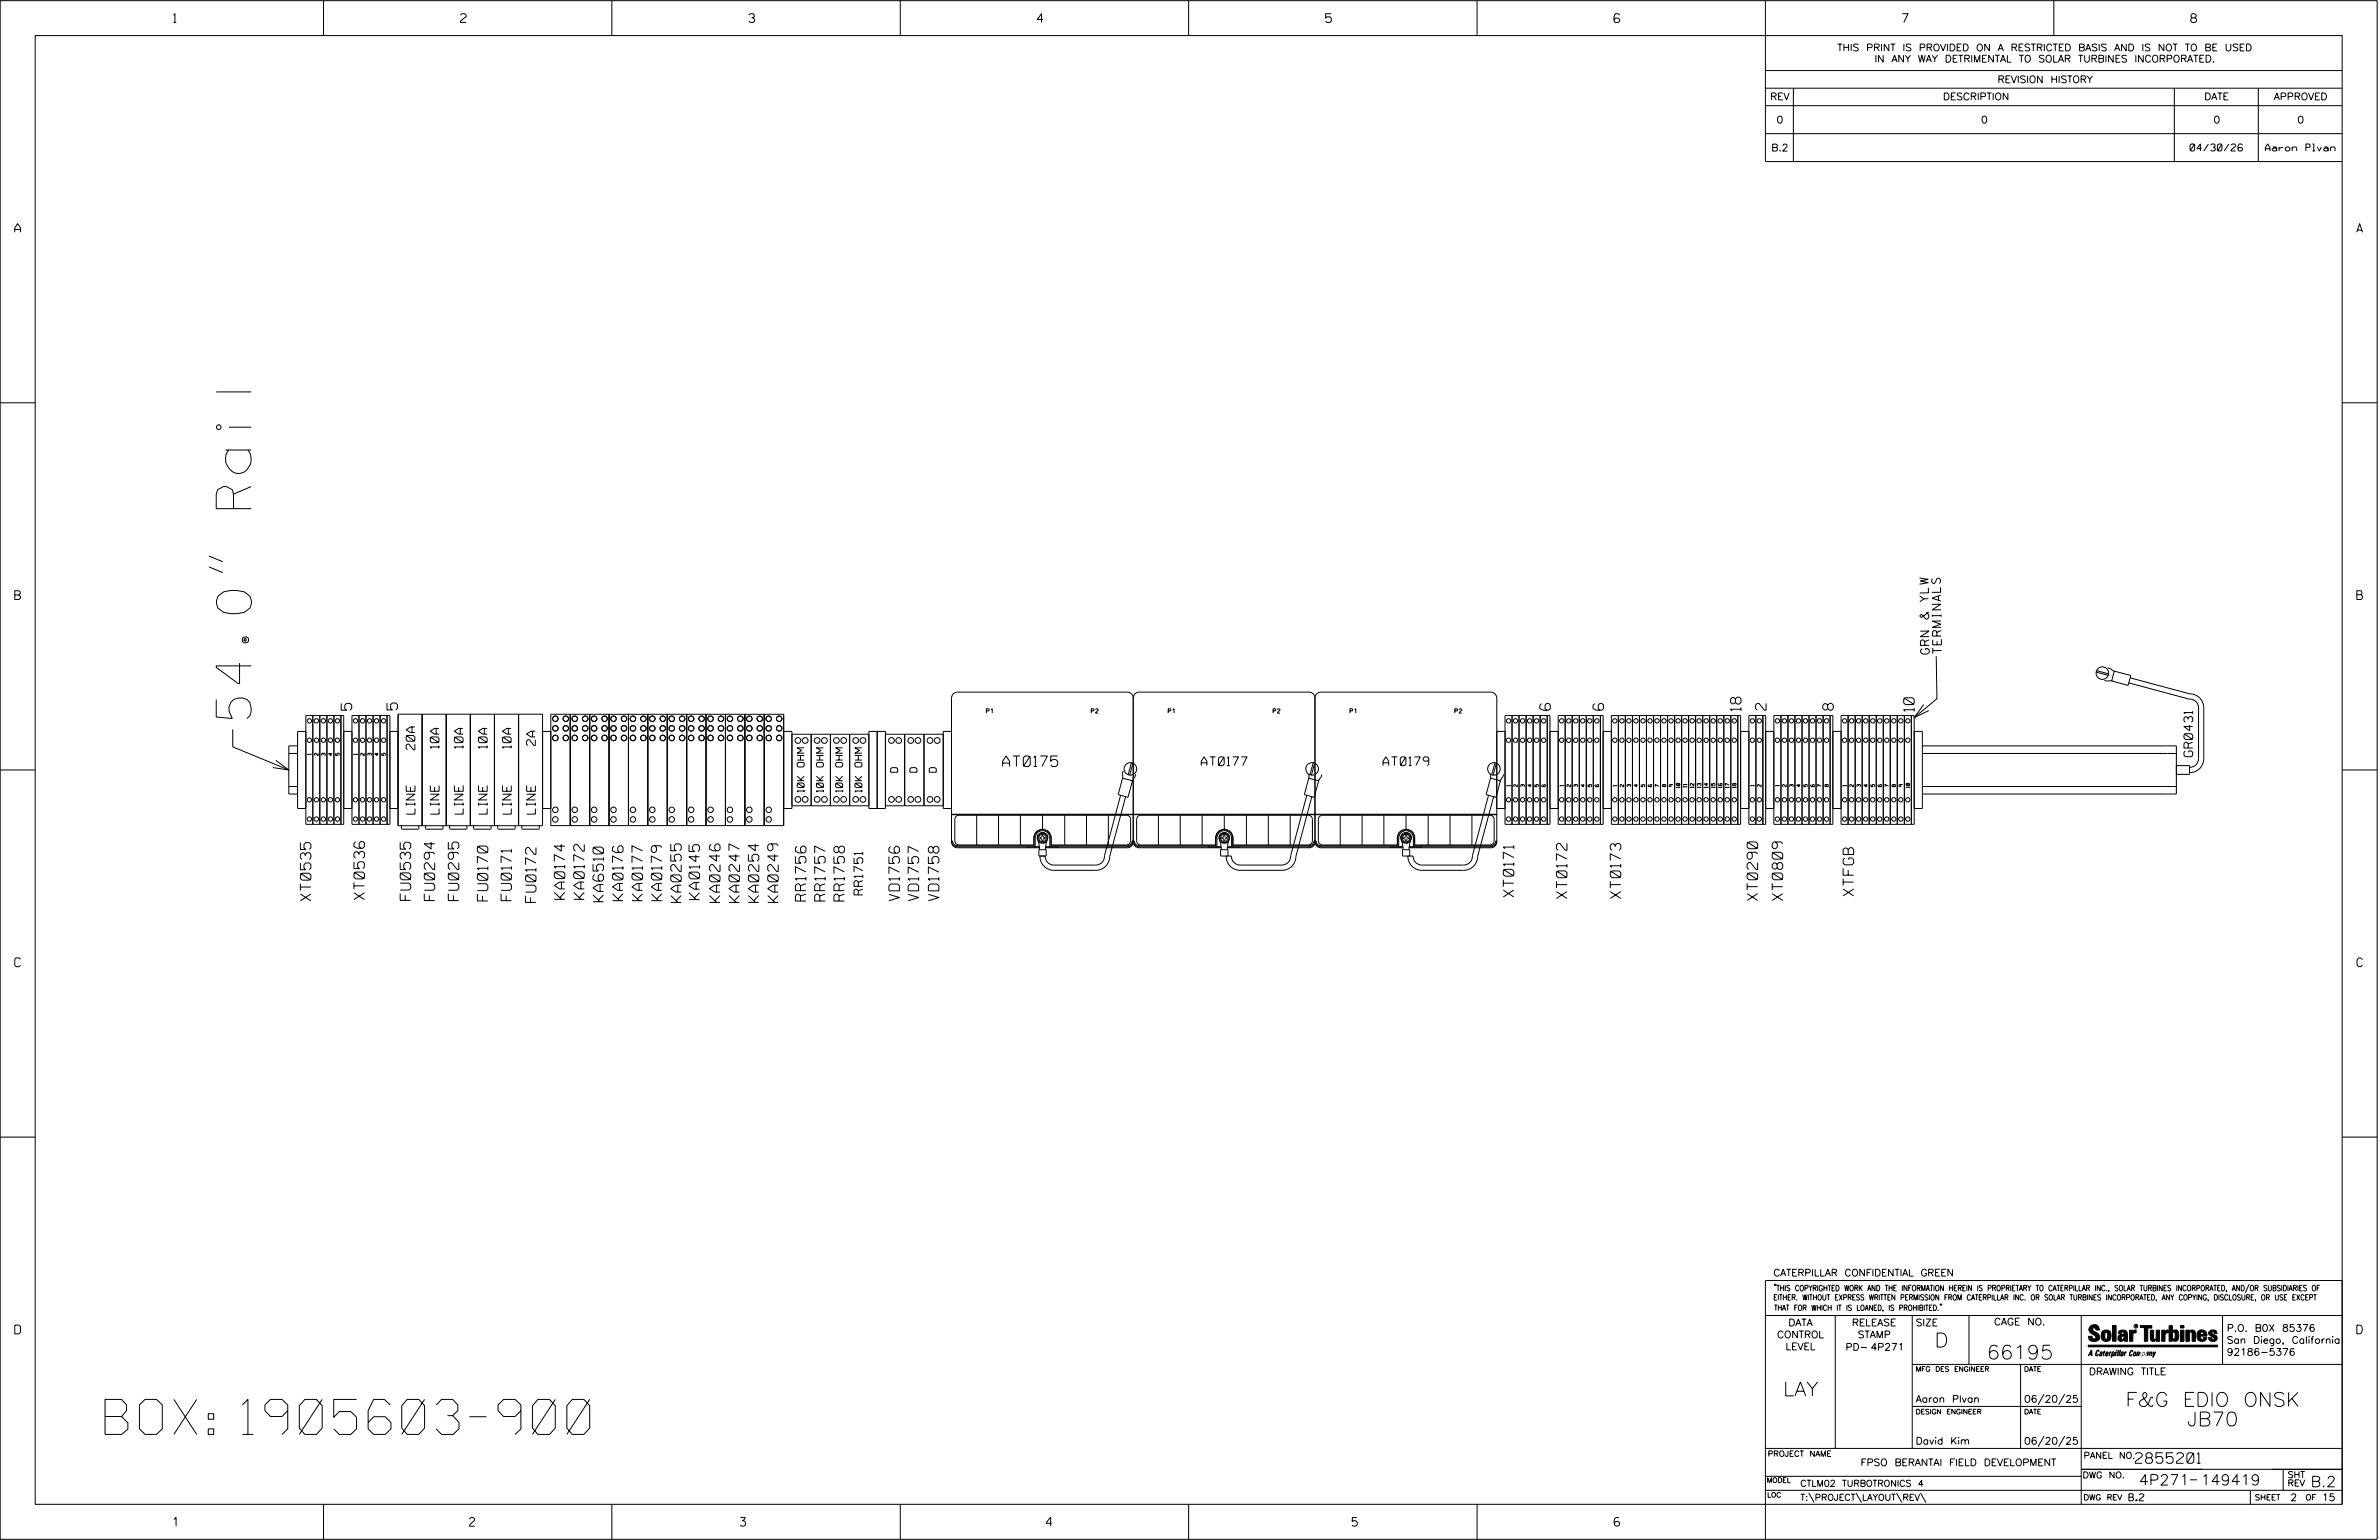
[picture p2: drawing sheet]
<svg xmlns="http://www.w3.org/2000/svg" width="864mm" height="559mm" viewBox="0 0 864 559" stroke-linecap="round" stroke-linejoin="round" font-family="sans-serif">
<defs><g id="words">
<g font-size="12.7">
<text x="91.2" y="260.7" transform="rotate(-90 91.2 260.7)">54.0&quot; Rail</text>
<text x="38.1" y="520.5">BOX: 1905603-900</text>
</g>
<g font-size="5.1">
<text x="702.3" y="488.8">D</text>
<text x="721.2" y="493.2">66195</text>
<text x="647.3" y="506.5">LAY</text>
<text x="771.6" y="510.3">F&amp;G EDIO ONSK</text>
<text x="793.9" y="517.4">JB70</text>
</g>
<g font-size="3.8">
<text x="127.7" y="257.7" transform="rotate(-90 127.7 257.7)">5</text>
<text x="144.3" y="257.6" transform="rotate(-90 144.3 257.6)">5</text>
<text x="562.8" y="257.7" transform="rotate(-90 562.8 257.7)">6</text>
<text x="582.1" y="257.7" transform="rotate(-90 582.1 257.7)">6</text>
<text x="632" y="257.9" transform="rotate(-90 632 257.9)">18</text>
<text x="641.1" y="257.7" transform="rotate(-90 641.1 257.7)">2</text>
<text x="665.5" y="257.7" transform="rotate(-90 665.5 257.7)">8</text>
<text x="694.9" y="258.1" transform="rotate(-90 694.9 258.1)">10</text>
<text x="364" y="278.1">AT0175</text>
<text x="112.8" y="326.9" transform="rotate(-90 112.8 326.9)">XT0535</text>
<text x="132.3" y="326.4" transform="rotate(-90 132.3 326.4)">XT0536</text>
<text x="149.1" y="326.7" transform="rotate(-90 149.1 326.7)">FU0535</text>
<text x="157.8" y="326.8" transform="rotate(-90 157.8 326.8)">FU0294</text>
<text x="166.6" y="326.8" transform="rotate(-90 166.6 326.8)">FU0295</text>
<text x="177.1" y="326.9" transform="rotate(-90 177.1 326.9)">FU0170</text>
<text x="185.7" y="326.8" transform="rotate(-90 185.7 326.8)">FU0171</text>
<text x="194.6" y="327.5" transform="rotate(-90 194.6 327.5)">FU0172</text>
<text x="205" y="326.3" transform="rotate(-90 205 326.3)">KA0174</text>
<text x="212.1" y="326.3" transform="rotate(-90 212.1 326.3)">KA0172</text>
<text x="219.1" y="327.2" transform="rotate(-90 219.1 327.2)">KA6510</text>
<text x="226.2" y="326.8" transform="rotate(-90 226.2 326.8)">KA0176</text>
<text x="233.2" y="326.8" transform="rotate(-90 233.2 326.8)">KA0177</text>
<text x="240.3" y="326.8" transform="rotate(-90 240.3 326.8)">KA0179</text>
<text x="247.3" y="327.4" transform="rotate(-90 247.3 327.4)">KA0255</text>
<text x="253.9" y="326.4" transform="rotate(-90 253.9 326.4)">KA0145</text>
<text x="261.4" y="327.4" transform="rotate(-90 261.4 327.4)">KA0246</text>
<text x="268.4" y="327.4" transform="rotate(-90 268.4 327.4)">KA0247</text>
<text x="275.5" y="327.4" transform="rotate(-90 275.5 327.4)">KA0254</text>
<text x="282.5" y="327.4" transform="rotate(-90 282.5 327.4)">KA0249</text>
<text x="292.5" y="326.9" transform="rotate(-90 292.5 326.9)">RR1756</text>
<text x="299.5" y="326.9" transform="rotate(-90 299.5 326.9)">RR1757</text>
<text x="306.5" y="326.9" transform="rotate(-90 306.5 326.9)">RR1758</text>
<text x="326.5" y="326.9" transform="rotate(-90 326.5 326.9)">VD1756</text>
<text x="333.5" y="326.9" transform="rotate(-90 333.5 326.9)">VD1757</text>
<text x="340.8" y="326.9" transform="rotate(-90 340.8 326.9)">VD1758</text>
<text x="549.5" y="325.5" transform="rotate(-90 549.5 325.5)">XT0171</text>
<text x="568.8" y="326" transform="rotate(-90 568.8 326)">XT0172</text>
<text x="588.4" y="326" transform="rotate(-90 588.4 326)">XT0173</text>
<text x="638" y="326.8" transform="rotate(-90 638 326.8)">XT0290</text>
<text x="647.1" y="326.8" transform="rotate(-90 647.1 326.8)">XT0809</text>
<text x="672.9" y="325.1" transform="rotate(-90 672.9 325.1)">XTFGB</text>
<text x="775.1" y="531">2855201</text>
<text x="776.5" y="538.9">4P271</text>
<text x="798.8" y="538.9">149419</text>
<text x="838.8" y="539.5">B.2</text>
</g>
<g font-size="3.2">
<text x="63" y="8.2">1</text>
<text x="167.2" y="8.2">2</text>
<text x="271.8" y="8.2">3</text>
<text x="376.5" y="8.2">4</text>
<text x="481.2" y="8.2">5</text>
<text x="690.6" y="8.2">7</text>
<text x="795.3" y="8.2">8</text>
<text x="5.4" y="84.3">A</text>
<text x="855.5" y="84.3">A</text>
<text x="5.4" y="217.5">B</text>
<text x="700.1" y="218.3" transform="rotate(-91 700.1 218.3)">Y L W</text>
<text x="855.6" y="217.5">B</text>
<text x="700.2" y="224.6" transform="rotate(-91 700.2 224.6)">&amp;</text>
<text x="700.4" y="237.3" transform="rotate(-91 700.4 237.3)">G R N</text>
<text x="704.8" y="237.1" transform="rotate(-91 704.8 237.1)">T E R MI N A L S</text>
<text x="150.6" y="272.1" transform="rotate(-90 150.6 272.1)">20A</text>
<text x="159.3" y="271.5" transform="rotate(-90 159.3 271.5)">10A</text>
<text x="168.1" y="271.5" transform="rotate(-90 168.1 271.5)">10A</text>
<text x="176.8" y="271.5" transform="rotate(-90 176.8 271.5)">10A</text>
<text x="185.6" y="271.5" transform="rotate(-90 185.6 271.5)">10A</text>
<text x="194.3" y="270.5" transform="rotate(-90 194.3 270.5)">2A</text>
<text x="796" y="274.6" transform="rotate(-90 796 274.6)">GR0431</text>
<text x="436.1" y="277.8">AT0177</text>
<text x="502" y="277.8">AT0179</text>
<text x="150.6" y="295.4" transform="rotate(-90 150.6 295.4)">LINE</text>
<text x="159.4" y="295.4" transform="rotate(-90 159.4 295.4)">LINE</text>
<text x="168.1" y="295.4" transform="rotate(-90 168.1 295.4)">LINE</text>
<text x="176.9" y="295.4" transform="rotate(-90 176.9 295.4)">LINE</text>
<text x="185.6" y="295.4" transform="rotate(-90 185.6 295.4)">LINE</text>
<text x="194.3" y="295.4" transform="rotate(-90 194.3 295.4)">LINE</text>
<text x="313.2" y="324.7" transform="rotate(-90 313.2 324.7)">RR1751</text>
<text x="5.4" y="350.8">C</text>
<text x="855.6" y="350.8">C</text>
<text x="5.4" y="484">D</text>
<text x="855.6" y="484">D</text>
<text x="62.8" y="553.8">1</text>
<text x="170.4" y="553.8">2</text>
<text x="268.8" y="553.8">3</text>
<text x="379.8" y="553.8">4</text>
<text x="490.8" y="553.8">5</text>
<text x="585.9" y="553.8">6</text>
</g>
<g font-size="2.5">
<text x="666.9" y="18.5">THIS PRINT IS PROVIDED ON A RESTRICTED BASIS AND IS NOT TO BE USED</text>
<text x="680.5" y="22.6">IN ANY WAY DETRIMENTAL TO SOLAR TURBINES INCORPORATED.</text>
<text x="725.1" y="30">REVISION HISTORY</text>
<text x="642.6" y="36.3">REV</text>
<text x="705.3" y="36.3">DESCRIPTION</text>
<text x="800.2" y="36.3">DATE</text>
<text x="825.4" y="36.3">APPROVED</text>
<text x="644.9" y="44.7">0</text>
<text x="719.1" y="44.7">0</text>
<text x="803.5" y="44.7">0</text>
<text x="834" y="44.7">0</text>
<text x="643" y="54.8">B.2</text>
<text x="795" y="54.8">04/30/26</text>
<text x="822.3" y="54.8">Aaron Plvan</text>
<text x="325.9" y="280.2" transform="rotate(-90 325.9 280.2)">D</text>
<text x="332.9" y="280.2" transform="rotate(-90 332.9 280.2)">D</text>
<text x="339.8" y="280.2" transform="rotate(-90 339.8 280.2)">D</text>
<text x="291.9" y="287.4" transform="rotate(-90 291.9 287.4)">10K OHM</text>
<text x="298.9" y="287.4" transform="rotate(-90 298.9 287.4)">10K OHM</text>
<text x="305.9" y="287.4" transform="rotate(-90 305.9 287.4)">10K OHM</text>
<text x="312.9" y="287.4" transform="rotate(-90 312.9 287.4)">10K OHM</text>
<text x="643.8" y="463">CATERPILLAR CONFIDENTIAL GREEN</text>
<text x="645.1" y="485.5">CONTROL</text>
<text x="649.2" y="481.1">DATA</text>
<text x="672.3" y="481.1">RELEASE</text>
<text x="674.4" y="485.5">STAMP</text>
<text x="695.4" y="481.1">SIZE</text>
<text x="723.8" y="480.8">CAGE NO.</text>
<text x="808.4" y="483.1">P.O. B0X 85376</text>
<text x="648.2" y="489.8">LEVEL</text>
<text x="669.9" y="490">PD- 4P271</text>
<text x="808.4" y="487.5">San Diego, California</text>
<text x="808.4" y="491.8">92186-5376</text>
<text x="758.3" y="498.9">DRAWING TITLE</text>
<text x="695.4" y="508.9">Aaron Plvan</text>
<text x="734.8" y="508.9">06/20/25</text>
<text x="695.4" y="524.1">David Kim</text>
<text x="734.8" y="524.1">06/20/25</text>
<text x="675.4" y="531.9">FPSO BERANTAI FIELD DEVELOPMENT</text>
<text x="772.8" y="544.6">B.2</text>
<text x="831.4" y="544.6">2</text>
<text x="842.9" y="544.6">15</text>
</g>
<g font-size="2.3">
<text x="756.4" y="529.2">PANEL NO.</text>
<text x="653.5" y="539.4">CTLM02 TURBOTRONICS 4</text>
<text x="756" y="536.3">DWG NO.</text>
<text x="830.4" y="539.3">REV</text>
<text x="830.4" y="536.2">SHT</text>
<text x="653.5" y="544.5">T:\PROJECT\LAYOUT\REV\</text>
</g>
<g font-size="2">
<text x="643.8" y="468.4">&quot;THIS COPYRIGHTED WORK AND THE INFORMATION HEREIN IS PROPRIETARY TO CATERPILLAR INC., SOLAR TURBINES INCORPORATED, AND/OR SUBSIDIARIES OF</text>
<text x="643.8" y="471.8">EITHER. WITHOUT EXPRESS WRITTEN PERMISSION FROM CATERPILLAR INC. OR SOLAR TURBINES INCORPORATED, ANY COPYING, DISCLOSURE, OR USE EXCEPT</text>
<text x="644" y="475.6">THAT FOR WHICH IT IS LOANED, IS PROHIBITED.&quot;</text>
<text x="641.7" y="528.5">PROJECT NAME</text>
<text x="756.3" y="544.3">DWG REV</text>
<text x="818.5" y="544.3">SHEET</text>
<text x="836.9" y="544.3">OF</text>
</g>
<g font-size="1.8">
<text x="695.4" y="497.6">MFG DES ENGINEER</text>
<text x="734.8" y="497.6">DATE</text>
<text x="695.4" y="513.1">DESIGN ENGINEER</text>
<text x="734.8" y="513.1">DATE</text>
<text x="641.3" y="538">MODEL</text>
<text x="641.5" y="543.3">LOC</text>
</g>
<g font-size="1.6">
<text x="358.1" y="258.8">P1</text>
<text x="396.1" y="258.8">P2</text>
<text x="424.1" y="258.8">P1</text>
<text x="462.1" y="258.8">P2</text>
<text x="490" y="258.8">P1</text>
<text x="528.1" y="258.8">P2</text>
</g>
<g font-size="1.3">
<text x="112.9" y="273.9" transform="rotate(-90 112.9 273.9)">1</text>
<text x="115.5" y="274.1" transform="rotate(-90 115.5 274.1)">2</text>
<text x="118" y="274.1" transform="rotate(-90 118 274.1)">3</text>
<text x="120.6" y="274.1" transform="rotate(-90 120.6 274.1)">4</text>
<text x="123.1" y="274.1" transform="rotate(-90 123.1 274.1)">5</text>
<text x="129.7" y="273.9" transform="rotate(-90 129.7 273.9)">1</text>
<text x="132.2" y="274.1" transform="rotate(-90 132.2 274.1)">2</text>
<text x="134.8" y="274.1" transform="rotate(-90 134.8 274.1)">3</text>
<text x="137.3" y="274.1" transform="rotate(-90 137.3 274.1)">4</text>
<text x="139.9" y="274.1" transform="rotate(-90 139.9 274.1)">5</text>
<text x="548.2" y="285.3" transform="rotate(-90 548.2 285.3)">1</text>
<text x="550.8" y="285.5" transform="rotate(-90 550.8 285.5)">2</text>
<text x="553.3" y="285.5" transform="rotate(-90 553.3 285.5)">3</text>
<text x="555.9" y="285.5" transform="rotate(-90 555.9 285.5)">4</text>
<text x="558.4" y="285.5" transform="rotate(-90 558.4 285.5)">5</text>
<text x="567.5" y="285.3" transform="rotate(-90 567.5 285.3)">1</text>
<text x="570.1" y="285.5" transform="rotate(-90 570.1 285.5)">2</text>
<text x="572.6" y="285.5" transform="rotate(-90 572.6 285.5)">3</text>
<text x="575.2" y="285.5" transform="rotate(-90 575.2 285.5)">4</text>
<text x="577.7" y="285.5" transform="rotate(-90 577.7 285.5)">5</text>
<text x="586.8" y="285.3" transform="rotate(-90 586.8 285.3)">1</text>
<text x="589.4" y="285.5" transform="rotate(-90 589.4 285.5)">2</text>
<text x="591.9" y="285.5" transform="rotate(-90 591.9 285.5)">3</text>
<text x="594.5" y="285.5" transform="rotate(-90 594.5 285.5)">4</text>
<text x="597" y="285.5" transform="rotate(-90 597 285.5)">5</text>
<text x="602.1" y="285.5" transform="rotate(-90 602.1 285.5)">7</text>
<text x="604.7" y="285.5" transform="rotate(-90 604.7 285.5)">8</text>
<text x="607.2" y="285.5" transform="rotate(-90 607.2 285.5)">9</text>
<text x="609.8" y="285.9" transform="rotate(-90 609.8 285.9)">10</text>
<text x="612.3" y="285.7" transform="rotate(-90 612.3 285.7)">11</text>
<text x="614.9" y="285.9" transform="rotate(-90 614.9 285.9)">12</text>
<text x="617.4" y="285.9" transform="rotate(-90 617.4 285.9)">13</text>
<text x="620" y="285.9" transform="rotate(-90 620 285.9)">14</text>
<text x="622.5" y="285.9" transform="rotate(-90 622.5 285.9)">15</text>
<text x="625.1" y="285.9" transform="rotate(-90 625.1 285.9)">16</text>
<text x="627.6" y="285.9" transform="rotate(-90 627.6 285.9)">17</text>
<text x="630.2" y="285.9" transform="rotate(-90 630.2 285.9)">18</text>
<text x="636.7" y="285.3" transform="rotate(-90 636.7 285.3)">1</text>
<text x="639.3" y="285.5" transform="rotate(-90 639.3 285.5)">2</text>
<text x="645.8" y="285.3" transform="rotate(-90 645.8 285.3)">1</text>
<text x="648.4" y="285.5" transform="rotate(-90 648.4 285.5)">2</text>
<text x="650.9" y="285.5" transform="rotate(-90 650.9 285.5)">3</text>
<text x="653.5" y="285.5" transform="rotate(-90 653.5 285.5)">4</text>
<text x="656" y="285.5" transform="rotate(-90 656 285.5)">5</text>
<text x="658.6" y="285.5" transform="rotate(-90 658.6 285.5)">6</text>
<text x="661.1" y="285.5" transform="rotate(-90 661.1 285.5)">7</text>
<text x="663.7" y="285.5" transform="rotate(-90 663.7 285.5)">8</text>
<text x="670.2" y="285.3" transform="rotate(-90 670.2 285.3)">1</text>
<text x="672.8" y="285.5" transform="rotate(-90 672.8 285.5)">2</text>
<text x="675.3" y="285.5" transform="rotate(-90 675.3 285.5)">3</text>
<text x="677.9" y="285.5" transform="rotate(-90 677.9 285.5)">4</text>
<text x="680.4" y="285.5" transform="rotate(-90 680.4 285.5)">5</text>
<text x="683" y="285.5" transform="rotate(-90 683 285.5)">6</text>
<text x="685.5" y="285.5" transform="rotate(-90 685.5 285.5)">7</text>
<text x="688.1" y="285.5" transform="rotate(-90 688.1 285.5)">8</text>
<text x="690.6" y="285.5" transform="rotate(-90 690.6 285.5)">9</text>
<text x="693.2" y="285.9" transform="rotate(-90 693.2 285.9)">10</text>
</g>
<text font-size=".9" x="775.1" y="481.7">R</text>
</g></defs>
<g fill="none" stroke="#000" stroke-width=".36">
<path d="M.1 .2h862.8v558.4h-862.8zM12.8 12.9h837.4v533h-837.4zM117.4 .2v12.7M222.1 .2v12.7M326.8 .2v12.7M431.5 .2v12.7M536.2 .2v12.7M587.9 5.5l-.5-.5h-1l-.5 1v1.7l.5 .4h1l.6-.4v-.6l-.6-.5h-1l-.5 .5M640.9 .2v58.4h209.3M745.6 .2v12.7M640.9 25.6h209.3M640.9 32h209.3"/>
<path d="M640.9 38.3h209.3M651 32v26.6M789.3 32v26.6M819.8 32v26.6M640.9 48.5h209.3M.1 146.2h12.7M850.2 146.2h12.7M75.8 205.7l5.1 2.1M75.8 201.8l5.1 2M702.9 238.1l.2 15.4-8.2 6.9M111 259.6h13.8v39.5h-13.8zM113.6 259.6v39.5"/>
<path d="M116.1 259.6v39.5M118.7 259.6v39.5M121.2 259.6v39.5M123.8 259.6v39.5M127.8 259.6h13.7v39.5h-13.7zM130.3 259.6v39.5M132.9 259.6v39.5M135.4 259.6v39.5M138 259.6v39.5M140.5 259.6v39.5M144.5 259.2h52.5v40.4h-52.5zM153.2 259.2v40.4"/>
<path d="M162 259.2v40.4M170.7 259.2v40.4M179.5 259.2v40.4M188.2 259.2v40.4M200 259.2h84.5v40.4h-84.5zM207 259.2v40.4M214.1 259.2v40.4M221.1 259.2v40.4M228.1 259.2v40.4M235.2 259.2v40.4M242.2 259.2v40.4M249.3 259.2v40.4"/>
<path d="M256.3 259.2v40.4M263.3 259.2v40.4M270.4 259.2v40.4M277.4 259.2v40.4M411.4 253.3a2.17 2.17 0 0 0-2.2-2.2h-61.6a2.17 2.17 0 0 0-2.2 2.2v52.2a2.17 2.17 0 0 0 2.2 2.1h29.7M411.4 253.3v52.2M477.3 253.3a2.11 2.11 0 0 0-2.1-2.2h-61.7a2.17 2.17 0 0 0-2.1 2.2M477.3 253.3v52.2M477.3 253.3a2.17 2.17 0 0 1 2.2-2.2h61.7a2.17 2.17 0 0 1 2.1 2.2v52.2a2.17 2.17 0 0 1-2.1 2.1h-29.7M546.3 259.6h16.3v39.5h-16.3zM548.9 259.6v39.5M551.4 259.6v39.5"/>
<path d="M554 259.6v39.5M556.5 259.6v39.5M559.1 259.6v39.5M561.7 259.6v39.5M565.6 259.6h16.3v39.5h-16.3zM568.2 259.6v39.5M570.7 259.6v39.5M573.3 259.6v39.5M575.8 259.6v39.5M578.4 259.6v39.5M581 259.6v39.5M584.9 259.6h47v39.5h-47z"/>
<path d="M587.5 259.6v39.5M590 259.6v39.5M592.6 259.6v39.5M595.1 259.6v39.5M597.7 259.6v39.5M600.3 259.6v39.5M602.8 259.6v39.5M605.3 259.6v39.5M607.9 259.6v39.5M610.4 259.6v39.5M613 259.6v39.5M615.5 259.6v39.5"/>
<path d="M618.1 259.6v39.5M620.6 259.6v39.5M623.2 259.6v39.5M625.8 259.6v39.5M628.3 259.6v39.5M630.8 259.6v39.5M634.9 259.6h6.1v39.5h-6.1zM637.4 259.6v39.5M639.9 259.6v39.5M643.9 259.6h21.4v39.5h-21.4zM646.5 259.6v39.5M649 259.6v39.5"/>
<path d="M651.6 259.6v39.5M654.2 259.6v39.5M656.7 259.6v39.5M659.2 259.6v39.5M661.8 259.6v39.5M664.4 259.6v39.5M668.3 259.6h26.6v39.5h-26.6zM670.9 259.6v39.5M673.5 259.6v39.5M676 259.6v39.5M678.5 259.6v39.5M681.1 259.6v39.5"/>
<path d="M683.6 259.6v39.5M686.2 259.6v39.5M688.7 259.6v39.5M691.3 259.6v39.5M693.8 259.6v39.5M698.3 255.7l-3.4 4.7 5.3-2.6M760.9 243.9l4.4 1.1M761.1 243.3l4.4 1.2M763.9 246.9l1.1 .3h1.8M765.2 242.4l1 .2 .5 .6 1.1 .4M767.5 243.5l6 1.6-1 3.6-5.9-1.6zM772.8 247.8l21.9 5.9a3.2 3.2 0 0 1 3.4 3.2v18.4a3.2 3.2 0 0 1-3.3 3.1"/>
<path d="M773.3 246l21.6 5.8a5.1 5.1 0 0 1 5.1 5.1v18.4a5.1 5.1 0 0 1-5.2 5.1M.1 279.4h12.7M84.5 264.7v6.3l20.3 8.4M100.1 275.9l4.7 3.5-5.8-.9M104.8 273.4h3.2M108 270.7h-3.2v17.4h3.2M111 265.4h-3v28h3M124.8 265.4h3M141.5 265.4h3M197 265.4h3M284.5 265.4h3v28h-3M287.5 266.4h27.9"/>
<path d="M294.5 266.4v26M301.4 266.4v26M308.4 266.4v26M315.4 265.4h6v28h-6zM318.4 265.4v28M321.4 266.4h21M328.4 266.4v26M335.4 266.4v26M345.4 265.4h-3v28h3M407.7 279.8l-.3 2.8M410.7 276.8l-1.2 4.3M411.3 276.9l-1.2 4.4"/>
<path d="M476.7 276.8l-1.2 4.3M477.2 276.9l-1.1 4.4M542.7 276.8l-1.2 4.3M543.2 276.9l-1.2 4.4M543.3 265.4h3M562.6 265.4h3M581.9 265.4h3M631.9 265.4h3M641 265.4h2.9M665.3 265.4h3M694.9 265.4h2.9v28h-2.9M697.8 270.7h92.2v17.4h-92.2"/>
<path d="M697.8 273.4h92.2M790 277.8h4.8v3.2h-4.8M850.2 279.4h12.7M104.8 285.4h3.2M124.8 293.4h3M141.5 293.4h3M145.7 299.6v1l.3 .3h5.8l.2-.3v-1M154.5 299.6v1l.2 .3h5.8l.3-.3v-1M163.2 299.6v1l.3 .3h5.8l.2-.3v-1M171.9 299.6v1l.3 .3h5.8l.3-.3v-1M180.7 299.6v1l.3 .3h5.8l.2-.3v-1M189.4 299.6v1l.3 .3h5.8l.3-.3v-1"/>
<path d="M197 293.4h3M287.5 292.4h27.9M321.4 292.4h21M345.4 295.6h197.9zM347.1 296.3l1-.5h60.8a1.51 1.51 0 0 1 1.5 1.5v7.8a1.51 1.51 0 0 1-1.5 1.5h-27.3v-2.5a3.2 3.2 0 0 0-3.2-3.2 3.2 3.2 0 0 0-3.1 3.2v2.5h-27.2a1.57 1.57 0 0 1-1.5-1.5v-7.8zM354.5 295.8v10.8M362.5 295.8v10.8M370.4 295.8v10.8M378.5 295.8v5.1M386.5 295.8v10.8M394.4 295.8v10.8M402.3 295.8v10.8"/>
<path d="M406.8 288.6l-5.9 21.9a3.2 3.2 0 0 1-3.1 3.4h-15.2a3.2 3.2 0 0 1-3.2-3.3M407.5 282.4l3.6 .9-1.6 6-3.6-1zM408.6 289.1l-5.8 21.6a5.1 5.1 0 0 1-5 5.1h-15.2a5.1 5.1 0 0 1-5.1-5.2M412.3 281l-.3 1-1 1.6M413 296.3l1.1-.5h60.8a1.57 1.57 0 0 1 1.5 1.5v7.8a1.57 1.57 0 0 1-1.5 1.5h-27.3v-2.5a3.2 3.2 0 0 0-3.2-3.2 3.2 3.2 0 0 0-3.1 3.2v2.5h-27.2a1.51 1.51 0 0 1-1.5-1.5v-7.8zM420.5 295.8v10.8M428.4 295.8v10.8M436.4 295.8v10.8M444.4 295.8v5.1M452.5 295.8v10.8M460.4 295.8v10.8M468.3 295.8v10.8"/>
<path d="M474.4 288.6l-5.9 21.9a3.2 3.2 0 0 1-3.2 3.4h-15.1a3.2 3.2 0 0 1-3.2-3.3h-3.9v-2.3h2.7v2.3M475 280.8v1.8M475.1 282.4l3.6 .9-1.6 6-3.6-1zM476.2 289.1l-5.8 21.6a5.1 5.1 0 0 1-5.1 5.1h-15.1a5.1 5.1 0 0 1-5.1-5.2M479 296.3l1.1-.5h60.8a1.51 1.51 0 0 1 1.5 1.5v7.8a1.51 1.51 0 0 1-1.5 1.5h-27.3v-2.5a3.2 3.2 0 0 0-3.2-3.2 3.2 3.2 0 0 0-3.2 3.2v2.5h-27.1a1.57 1.57 0 0 1-1.5-1.5v-7.8zM479.8 281l-.2 1-1 1.6M486.5 295.8v10.8M494.5 295.8v10.8M502.4 295.8v10.8M510.4 295.8v5.1M518.4 295.8v10.8M526.4 295.8v10.8"/>
<path d="M534.3 295.8v10.8M540.3 288.6l-5.8 21.9a3.2 3.2 0 0 1-3.2 3.4h-15.2a3.2 3.2 0 0 1-3.1-3.3h-3.9v-2.3h2.6v2.3M541 280.8v1.8M541.1 282.4l3.6 .9-1.6 6-3.6-1zM542.2 289.1l-5.8 21.6a5.1 5.1 0 0 1-5.1 5.1h-15.2a5.1 5.1 0 0 1-5-5.2M543.3 293.4h3M545.8 281l-.3 1-.9 1.6M559.9 284.7l-.2 .6 .4 .2h.7l.2-.6-.2-.2-.4 .2 .2 .6M562.6 293.4h3M579.2 284.7l-.2 .6 .4 .2h.7l.2-.6-.2-.2-.5 .2 .3 .6M581.9 293.4h3M598.5 284.7l-.2 .6 .4 .2h.7l.2-.6-.2-.2-.5 .2 .3 .6"/>
<path d="M631.9 293.4h3M641 293.4h2.9M665.3 293.4h3M697.8 285.4h92.2M347.6 306.9a1.81 1.81 0 0 1-1.8-1.8h-.4a2.17 2.17 0 0 0 2.2 2.2M347.6 306.9v.4M347.6 307.3h29.7M347.6 306.9h27.8M372.5 307.3l4.8 .1M375.4 304.1h.4M375.4 304.1v2.8M375.4 304.1a3.1 3.1 0 0 1 3-3.1 3.1 3.1 0 0 1 3.1 3.1"/>
<path d="M375.8 304.1v3.2l-.4-.4M375.8 304.1a2.66 2.66 0 0 1 2.6-2.7 2.66 2.66 0 0 1 2.7 2.7M376.6 304.2a1.89 1.89 0 0 1 1.8-2.1 1.89 1.89 0 0 1 1.9 2.1M376.9 305.2l.5 3.1M377.1 308.3h2.7v2.3h-2.7zM378.1 305.8a1.86 1.86 0 0 1-1.5-2.1 1.86 1.86 0 0 1 2-1.6 1.86 1.86 0 0 1 1.7 1.9 1.66 1.66 0 0 1-1.8 1.8M378.2 303.1h.5l.1 .7h.6v.5l-.6 .1-.1 .6h-.5l-.1-.6-.6-.1v-.5l.6-.1zM379.6 307.3h29.6M380 305.2l-.5 3.1M381.1 304.1h.4M381.1 304.1v3.2l.4-.4M381.5 304.1v2.8"/>
<path d="M381.5 306.9h27.7M384.4 307.3l-4.8 .1M409.2 307.3a2.17 2.17 0 0 0 2.2-2.2 2.17 2.17 0 0 0 2.1 2.2M409.2 306.9a1.75 1.75 0 0 0 1.8-1.8h.8a1.81 1.81 0 0 0 1.7 1.8M409.2 306.9v.4M411.4 305.5a2.17 2.17 0 0 0 2.1 2.1h29.8M411.4 305.5a2.17 2.17 0 0 1-2.2 2.1h-29.6M413.5 307.3h29.8M413.5 306.9h27.9M413.5 306.9v.4M438.5 307.3l4.8 .1M441.4 304.1h.3"/>
<path d="M441.4 304.1v2.8M441.4 304.1a3 3 0 0 1 3-3.1 3 3 0 0 1 3.1 3.1M441.7 304.1v3.2l-.3-.4M441.7 304.1a2.66 2.66 0 0 1 2.7-2.7 2.66 2.66 0 0 1 2.7 2.7M442.5 304.2a1.91 1.91 0 0 1 1.9-2.1 1.91 1.91 0 0 1 1.9 2.1M442.8 305.2l.5 3.1M444.1 305.8a1.59 1.59 0 0 1-1.5-2.1 1.9 1.9 0 0 1 2.1-1.5 1.9 1.9 0 0 1 1.6 2.1 1.9 1.9 0 0 1-1.9 1.7v-.2M444.2 303.1h.5l.1 .7h.6v.5l-.7 .1v.6h-.5l-.1-.6-.6-.1v-.5l.6-.1zM445.6 307.3h29.6M446 305.2l-.5 3.1M447.1 304.1h.4M447.1 304.1v3.2l.4-.4"/>
<path d="M447.5 306.9h27.7M447.5 304.1v2.8M450.4 307.3l-4.8 .1M475.2 307.3a2.11 2.11 0 0 0 2.1-2.2 2.17 2.17 0 0 0 2.2 2.2M475.2 306.9a1.81 1.81 0 0 0 1.8-1.8h.7a1.81 1.81 0 0 0 1.8 1.8M475.2 306.9v.4M477.3 305.5a2.17 2.17 0 0 0 2.2 2.1h29.8M477.3 305.5a2.11 2.11 0 0 1-2.1 2.1h-29.7M479.5 307.3h29.8M479.5 306.9h27.9M479.5 306.9v.4M504.4 307.3l4.9 .1"/>
<path d="M507.4 304.1h.4M507.4 304.1v2.8M507.4 304.1a3.1 3.1 0 0 1 3-3.1 3.1 3.1 0 0 1 3.1 3.1M507.8 304.1a2.66 2.66 0 0 1 2.6-2.7 2.66 2.66 0 0 1 2.7 2.7M507.8 304.1v3.2l-.4-.4M508.5 304.2a1.89 1.89 0 0 1 1.9-2.1 1.89 1.89 0 0 1 1.9 2.1M508.8 305.2l.5 3.1M510.1 305.8a1.86 1.86 0 0 1-1.5-2.1 1.86 1.86 0 0 1 2-1.6 1.86 1.86 0 0 1 1.7 1.9 1.67 1.67 0 0 1-1.9 1.8M510.2 303.1h.5l.1 .7h.6v.5l-.6 .1-.1 .6h-.5l-.1-.6-.7-.1v-.5l.7-.1zM511.6 307.3h29.6M512 305.2l-.5 3.1M513.1 304.1h.4"/>
<path d="M513.1 304.1v3.2l.4-.4M513.5 306.9h27.7M513.5 304.1v2.8M516.4 307.3l-4.9 .1M541.2 306.9a1.81 1.81 0 0 0 1.8-1.8h.3a2.17 2.17 0 0 1-2.1 2.2M541.2 306.9v.4M.1 412.6h12.7M850.2 412.6h12.7M640.9 477.3h209.3M644.2 466.1l-.1 .4M644.7 466.1l-.2 .4M666.2 477.3v48.3"/>
<path d="M694.2 477.3v48.3M704.4 473.3l-.1 .4M704.8 473.3l-.1 .4M714.8 477.3v17.8M755.5 477.3v68.6M806.8 477.3v17.8M816.5 466l-1.4 3.1M850.2 464.6h-209.3v94M850.2 464.8v81.1M694.2 495.1h156M733.5 495.1v30.5M758.6 481.4a2.02 2.02 0 0 1 3.1-.1l.5 1.3h-1.3l-.2-.6-.4-.2-.6 .1-.1 .4 .4 .7a2.46 2.46 0 0 1 2.2 2.9 2.83 2.83 0 0 1-3.8 .3l-.3-1.3h1.3l.2 .7 .6 .3 .5-.2 .2-.5-.4-.6-1.9-1.2-.4-.9z"/>
<path d="M759.2 491.3h-.7l.7-1.2v1.9h.2l-.1-2.1-1.3 2.1 .5-.5h.7M761.3 490l.3-.2 .4 .3-.1 .3-.3-.4-.4 .3-.3 1.6h.4l.4-.5-.3 .6-.4 .1-.3-.4zM762.6 490.6l.5-.1-.1 1.4h-.9a.74 .74 0 0 1 .9-.8l-.3 .7-.5 .1 .2-.5 .6-.2v-.5l-.7 .2zM763 483.2a2.17 2.17 0 0 1 3.1 0l.3 1.4-.3 1.5a2.17 2.17 0 0 1-3.1 0l-.3-1.5zM763.6 490.5l.4-.4 .2 .6h-.3l-.3 .9 .2 .4-.3-.1zM764.1 483.7l.5-.4 .4 .3v2.2l-.4 .2-.5-.2zM764.6 491.1l.6 .2v-.7l-.4-.1-.4 .6-.1 .8h.6M764.6 491.1l-.1 .8h.4M764.6 482.6v.8M764.8 490.7l.4 .1v.3h-.6zM765 491.5l-.1 .4zM766 490.5l-.5 1.5z"/>
<path d="M766 490.8l.4-.3-.4 .4M766.9 481h1.3v5.7h-1.3zM767 490.8l.5 .1-.3 .8-.4 .2zM767.3 490.5h-.5l-.5 2M767.3 490.5a.8 .8 0 0 1 .2 1 .8 .8 0 0 1-.9 .4l-.1 .6M767.3 490.5l-.1 .2M768.1 490.5l-.4 1.5zM768.2 489.9h.3l-.1 .2h-.2zM769 489.9l-.5 2.1zM769.7 489.9l-.6 2.1zM770.1 491.4l.5-.3-.5 .8zM770.4 491.9h.1"/>
<path d="M770.6 491.1l.1-.4-.7 .2 .1-.3 .6-.1 .2 .3-.5 1.1M770.6 491.1a.74 .74 0 0 0-.8 .8h.6M771 484.8h-.7l-.3 .6 .4 .7 .5-.3 .1-2.4h-.8l-.1 .4h-1.2a1.71 1.71 0 0 1 1.8-1.3 1.71 1.71 0 0 1 1.6 1.4v2.8h-1.1l-.1-.6M771 484.2l-1.5 .1a1.41 1.41 0 0 0 0 2.4l.5 .1 1.1-.7M771.2 486.1h-.1M771.4 490.5l.1 .3 .4-.3-.9 1.5zM771.5 490.8h.1M773 482.7h1.2v.5l.5-.5 .7-.1v1h-.6l-.5 .4-.1 2.7h-1.2zM773.3 490.3l.6-.4 .4 .2-.1 .4-.3-.4a1.28 1.28 0 0 0-.5 1.8l.6-.4-.1 .4-.8 .1zM774.7 490.8l.5-.3a.88 .88 0 0 1 .2 .9 .88 .88 0 0 1-.7 .7l-.2-.2zM774.8 490.9h.5l-.3 1h-.3l-.2-.2zM775.2 490.5l-.1 .2"/>
<path d="M776.8 481h4.3v.9h-1.5v4.8h-1.3M776.8 490.6l-.8 .2v-.3l-.4 1.5 .8-1.3v1.3l.3-1.2M779.3 491.1h.4M779.6 490.5h.3l-.3 1.4M779.6 490.7h.2l-.1 .4M779.7 491.1l-.1 .4M779.7 491.1l-.4 .2M780.1 492l.4-1.5 .1 .3 .3-.3 .3 .2-.3 1.3v-1.3l-.7 1.3M780.6 482.7h1.2v2.7l.1 .4 .4 .3 .4-.7v-2.7h1.2l.1 4h-1.3v-.5l-1.1 .6-.7-.3-.3-.7zM781.6 492.5l1-2-.8 1.3-.2-1.3-.2 2M784.7 482.7h1.2v.5l.5-.5 .7-.1v1h-.5l-.6 .4-.1 2.7h-1.2zM787.4 481h1.2v2a1.4 1.4 0 0 1 2.2 .2l.1 1.4-.4 1.9-1.5 .1-.4-.5v-1l.5 .9 .5-.3v-2.1l-.5-.4-.5 .7v2.8h-1.2z"/>
<path d="M791.5 482.7h1.3v4h-1.3zM791.5 481h1.3v.9h-1.3zM793.5 482.7h1.3v.4l.7-.5 1.1 .2 .4 .6v3.3h-1.2l-.3-3.4-.7 .2v3.2h-1.3zM794.8 483.1h.1M797.7 483.2a1.92 1.92 0 0 1 2.4-.5 1.92 1.92 0 0 1 1 2.1h-2.3v.8l.6 .5 .5-.3v-.5h1.2a1.83 1.83 0 0 1-2.1 1.4 1.83 1.83 0 0 1-1.5-2.1zM798.8 484.2v.6M799.1 483.4h.6l.2 .8h-1.1zM804.6 482.9a1.84 1.84 0 0 0-2.9 .8 3.3 3.3 0 0 0 2.2 1.9l-.5 .5-.4-.3-.1-.4h-1.2l.1 .6a1.92 1.92 0 0 0 2.9 .4M804.9 483.8h-1.2l-.2-.6-.5 .1-.1 .3 .1 .3 1.8 .9M805.1 488.1h-47.1v.6h47.1M694.2 510.3h61.3M742 505.8l-2.2 3.9"/>
<path d="M749.5 505.8l-2.2 3.9M640.9 525.6h209.2M640.9 535.7h114.6M742 521.1l-2.2 3.8M749.5 521.1l-2.2 3.8M755.5 533.2h94.7M795 537h2.6M828.8 533.2v7.6M117.4 545.9v12.7M222.1 545.9v12.7M326.8 545.9v12.7M431.5 545.9v12.7"/>
<path d="M536.2 545.9v12.7M640.9 540.8h209.3M656.6 541.7l2 3.5M673.8 541.7l1.9 3.5M688.4 541.7l2 3.5M697.2 541.7l1.9 3.5M816.9 541v4.9M863.5 558h.1"/>
<circle cx="763.2" cy="244.3" r="2.28"/>
<circle cx="112.3" cy="261.6" r=".79"/>
<circle cx="112.3" cy="268.6" r=".8"/>
<circle cx="114.8" cy="261.6" r=".79"/>
<circle cx="114.8" cy="268.6" r=".8"/>
<circle cx="117.4" cy="261.6" r=".79"/>
<circle cx="117.4" cy="268.6" r=".8"/>
<circle cx="120" cy="261.6" r=".79"/>
<circle cx="120" cy="268.6" r=".8"/>
<circle cx="122.5" cy="261.6" r=".79"/>
<circle cx="122.5" cy="268.6" r=".8"/>
<circle cx="129" cy="261.6" r=".78"/>
<circle cx="129" cy="268.6" r=".79"/>
<circle cx="131.6" cy="261.6" r=".79"/>
<circle cx="131.6" cy="268.6" r=".8"/>
<circle cx="134.1" cy="261.6" r=".79"/>
<circle cx="134.1" cy="268.6" r=".8"/>
<circle cx="136.7" cy="261.6" r=".79"/>
<circle cx="136.7" cy="268.6" r=".8"/>
<circle cx="139.3" cy="261.6" r=".79"/>
<circle cx="139.3" cy="268.6" r=".8"/>
<circle cx="201.6" cy="267.8" r="1.01"/>
<circle cx="201.6" cy="264.3" r="1"/>
<circle cx="201.6" cy="260.8" r="1"/>
<circle cx="205.4" cy="267.8" r="1"/>
<circle cx="205.4" cy="264.3" r=".99"/>
<circle cx="205.4" cy="260.8" r=".99"/>
<circle cx="208.6" cy="267.8" r="1"/>
<circle cx="208.6" cy="264.3" r=".99"/>
<circle cx="208.6" cy="260.8" r=".99"/>
<circle cx="212.4" cy="267.8" r="1"/>
<circle cx="212.4" cy="260.8" r=".99"/>
<circle cx="212.4" cy="264.3" r=".99"/>
<circle cx="215.7" cy="267.8" r="1"/>
<circle cx="215.7" cy="264.3" r=".99"/>
<circle cx="215.7" cy="260.8" r=".99"/>
<circle cx="219.5" cy="267.8" r=".99"/>
<circle cx="219.5" cy="264.3" r=".98"/>
<circle cx="219.5" cy="260.8" r=".98"/>
<circle cx="222.7" cy="267.8" r=".99"/>
<circle cx="222.7" cy="260.8" r=".98"/>
<circle cx="222.7" cy="264.3" r=".98"/>
<circle cx="226.5" cy="267.8" r="1"/>
<circle cx="226.5" cy="260.8" r=".99"/>
<circle cx="226.5" cy="264.3" r=".99"/>
<circle cx="229.8" cy="267.8" r="1"/>
<circle cx="229.8" cy="264.3" r=".99"/>
<circle cx="229.8" cy="260.8" r=".99"/>
<circle cx="233.6" cy="267.8" r="1.01"/>
<circle cx="233.6" cy="264.3" r="1"/>
<circle cx="233.6" cy="260.8" r="1"/>
<circle cx="236.8" cy="267.8" r="1.01"/>
<circle cx="236.8" cy="264.3" r="1"/>
<circle cx="236.8" cy="260.8" r="1"/>
<circle cx="240.6" cy="267.8" r="1"/>
<circle cx="240.6" cy="260.8" r=".99"/>
<circle cx="240.6" cy="264.3" r=".99"/>
<circle cx="243.8" cy="267.8" r=".99"/>
<circle cx="243.8" cy="260.8" r=".98"/>
<circle cx="243.8" cy="264.3" r=".98"/>
<circle cx="247.6" cy="267.8" r="1"/>
<circle cx="247.6" cy="260.8" r=".99"/>
<circle cx="247.6" cy="264.3" r=".99"/>
<circle cx="250.9" cy="267.8" r="1"/>
<circle cx="250.9" cy="260.8" r=".99"/>
<circle cx="250.9" cy="264.3" r=".99"/>
<circle cx="254.7" cy="267.8" r="1.01"/>
<circle cx="254.7" cy="264.3" r="1"/>
<circle cx="254.7" cy="260.8" r="1"/>
<circle cx="257.9" cy="267.8" r="1.01"/>
<circle cx="257.9" cy="264.3" r="1"/>
<circle cx="257.9" cy="260.8" r="1"/>
<circle cx="261.7" cy="267.8" r="1"/>
<circle cx="261.7" cy="260.8" r=".99"/>
<circle cx="261.7" cy="264.3" r=".99"/>
<circle cx="265" cy="267.8" r="1"/>
<circle cx="265" cy="264.3" r=".99"/>
<circle cx="265" cy="260.8" r=".99"/>
<circle cx="268.8" cy="267.8" r="1"/>
<circle cx="268.8" cy="264.3" r=".99"/>
<circle cx="268.8" cy="260.8" r=".99"/>
<circle cx="272" cy="267.8" r="1"/>
<circle cx="272" cy="260.8" r=".99"/>
<circle cx="272" cy="264.3" r=".99"/>
<circle cx="275.8" cy="267.8" r=".99"/>
<circle cx="275.8" cy="264.3" r=".98"/>
<circle cx="275.8" cy="260.8" r=".98"/>
<circle cx="279" cy="267.8" r=".99"/>
<circle cx="279.1" cy="264.3" r=".98"/>
<circle cx="279.1" cy="260.8" r=".98"/>
<circle cx="282.8" cy="267.8" r="1"/>
<circle cx="282.9" cy="264.3" r=".99"/>
<circle cx="282.9" cy="260.8" r=".99"/>
<circle cx="289.7" cy="268.7" r="1.04"/>
<circle cx="292.3" cy="268.7" r="1.04"/>
<circle cx="296.6" cy="268.7" r="1.04"/>
<circle cx="299.3" cy="268.7" r="1.04"/>
<circle cx="303.6" cy="268.7" r="1.04"/>
<circle cx="306.3" cy="268.7" r="1.04"/>
<circle cx="310.6" cy="268.7" r="1.04"/>
<circle cx="313.3" cy="268.7" r="1.04"/>
<circle cx="323.6" cy="268.7" r="1.04"/>
<circle cx="326.2" cy="268.7" r="1.04"/>
<circle cx="330.6" cy="268.7" r="1.04"/>
<circle cx="333.2" cy="268.7" r="1.04"/>
<circle cx="337.6" cy="268.7" r="1.04"/>
<circle cx="340.2" cy="268.7" r="1.04"/>
<circle cx="410.4" cy="279" r="2.28"/>
<circle cx="476.3" cy="279" r="2.28"/>
<circle cx="542.3" cy="279" r="2.27"/>
<circle cx="547.6" cy="261.6" r=".8"/>
<circle cx="547.6" cy="268.6" r=".79"/>
<circle cx="550.2" cy="261.6" r=".79"/>
<circle cx="550.2" cy="268.6" r=".78"/>
<circle cx="552.7" cy="261.6" r=".8"/>
<circle cx="552.7" cy="268.6" r=".79"/>
<circle cx="555.3" cy="261.6" r=".8"/>
<circle cx="555.3" cy="268.6" r=".79"/>
<circle cx="557.8" cy="261.6" r=".8"/>
<circle cx="557.8" cy="268.6" r=".79"/>
<circle cx="560.4" cy="261.6" r=".8"/>
<circle cx="560.4" cy="268.6" r=".79"/>
<circle cx="566.9" cy="261.6" r=".8"/>
<circle cx="566.9" cy="268.6" r=".79"/>
<circle cx="569.5" cy="261.6" r=".79"/>
<circle cx="569.5" cy="268.6" r=".79"/>
<circle cx="572" cy="261.6" r=".8"/>
<circle cx="572" cy="268.6" r=".79"/>
<circle cx="574.6" cy="261.6" r=".8"/>
<circle cx="574.6" cy="268.6" r=".79"/>
<circle cx="577.1" cy="261.6" r=".8"/>
<circle cx="577.1" cy="268.6" r=".79"/>
<circle cx="579.7" cy="261.6" r=".8"/>
<circle cx="579.7" cy="268.6" r=".79"/>
<circle cx="586.2" cy="261.6" r=".8"/>
<circle cx="586.2" cy="268.6" r=".79"/>
<circle cx="588.8" cy="261.6" r=".8"/>
<circle cx="588.8" cy="268.6" r=".79"/>
<circle cx="591.3" cy="261.6" r=".8"/>
<circle cx="591.3" cy="268.6" r=".79"/>
<circle cx="593.8" cy="261.6" r=".8"/>
<circle cx="593.9" cy="268.6" r=".79"/>
<circle cx="596.4" cy="261.6" r=".79"/>
<circle cx="596.4" cy="268.6" r=".79"/>
<circle cx="599" cy="261.6" r=".8"/>
<circle cx="599" cy="268.6" r=".79"/>
<circle cx="601.5" cy="261.6" r=".8"/>
<circle cx="601.5" cy="268.6" r=".79"/>
<circle cx="604" cy="261.6" r=".8"/>
<circle cx="604" cy="268.6" r=".79"/>
<circle cx="606.6" cy="261.6" r=".8"/>
<circle cx="606.6" cy="268.6" r=".79"/>
<circle cx="609.2" cy="261.6" r=".8"/>
<circle cx="609.2" cy="268.6" r=".79"/>
<circle cx="611.7" cy="261.6" r=".8"/>
<circle cx="611.7" cy="268.6" r=".79"/>
<circle cx="614.3" cy="261.6" r=".8"/>
<circle cx="614.3" cy="268.6" r=".79"/>
<circle cx="616.8" cy="261.6" r=".8"/>
<circle cx="616.8" cy="268.6" r=".79"/>
<circle cx="619.4" cy="261.6" r=".8"/>
<circle cx="619.4" cy="268.6" r=".79"/>
<circle cx="621.9" cy="261.6" r=".79"/>
<circle cx="621.9" cy="268.6" r=".78"/>
<circle cx="624.5" cy="261.6" r=".8"/>
<circle cx="624.5" cy="268.6" r=".79"/>
<circle cx="627" cy="261.6" r=".8"/>
<circle cx="627" cy="268.6" r=".79"/>
<circle cx="629.5" cy="261.6" r=".8"/>
<circle cx="629.6" cy="268.6" r=".79"/>
<circle cx="636.1" cy="261.6" r=".8"/>
<circle cx="636.1" cy="268.6" r=".79"/>
<circle cx="638.7" cy="261.6" r=".8"/>
<circle cx="638.7" cy="268.6" r=".79"/>
<circle cx="645.2" cy="261.6" r=".8"/>
<circle cx="645.2" cy="268.6" r=".79"/>
<circle cx="647.8" cy="261.6" r=".8"/>
<circle cx="647.8" cy="268.6" r=".79"/>
<circle cx="650.3" cy="261.6" r=".79"/>
<circle cx="650.3" cy="268.6" r=".78"/>
<circle cx="652.9" cy="261.6" r=".8"/>
<circle cx="652.9" cy="268.6" r=".79"/>
<circle cx="655.4" cy="261.6" r=".8"/>
<circle cx="655.4" cy="268.6" r=".79"/>
<circle cx="657.9" cy="261.6" r=".8"/>
<circle cx="658" cy="268.6" r=".79"/>
<circle cx="660.5" cy="261.6" r=".8"/>
<circle cx="660.5" cy="268.6" r=".79"/>
<circle cx="663.1" cy="261.6" r=".8"/>
<circle cx="663.1" cy="268.6" r=".79"/>
<circle cx="669.6" cy="261.6" r=".79"/>
<circle cx="669.6" cy="268.6" r=".79"/>
<circle cx="672.2" cy="261.6" r=".8"/>
<circle cx="672.2" cy="268.6" r=".79"/>
<circle cx="674.7" cy="261.6" r=".8"/>
<circle cx="674.7" cy="268.6" r=".79"/>
<circle cx="677.3" cy="261.6" r=".79"/>
<circle cx="677.3" cy="268.6" r=".78"/>
<circle cx="679.8" cy="261.6" r=".8"/>
<circle cx="679.8" cy="268.6" r=".79"/>
<circle cx="682.4" cy="261.6" r=".8"/>
<circle cx="682.4" cy="268.6" r=".79"/>
<circle cx="684.9" cy="261.6" r=".8"/>
<circle cx="684.9" cy="268.6" r=".79"/>
<circle cx="687.5" cy="261.6" r=".8"/>
<circle cx="687.5" cy="268.6" r=".79"/>
<circle cx="690" cy="261.6" r=".8"/>
<circle cx="690" cy="268.6" r=".79"/>
<circle cx="692.6" cy="261.6" r=".8"/>
<circle cx="692.6" cy="268.6" r=".79"/>
<circle cx="112.3" cy="297.2" r=".79"/>
<circle cx="112.3" cy="290.2" r=".8"/>
<circle cx="114.8" cy="297.2" r=".79"/>
<circle cx="114.8" cy="290.2" r=".8"/>
<circle cx="117.4" cy="297.2" r=".79"/>
<circle cx="117.4" cy="290.2" r=".8"/>
<circle cx="120" cy="297.2" r=".79"/>
<circle cx="120" cy="290.2" r=".8"/>
<circle cx="122.5" cy="297.2" r=".79"/>
<circle cx="122.5" cy="290.2" r=".8"/>
<circle cx="129" cy="297.2" r=".78"/>
<circle cx="129" cy="290.2" r=".79"/>
<circle cx="131.6" cy="297.2" r=".79"/>
<circle cx="131.6" cy="290.2" r=".8"/>
<circle cx="134.1" cy="297.2" r=".79"/>
<circle cx="134.1" cy="290.2" r=".8"/>
<circle cx="136.7" cy="297.2" r=".79"/>
<circle cx="136.7" cy="290.2" r=".8"/>
<circle cx="139.3" cy="297.2" r=".79"/>
<circle cx="139.3" cy="290.2" r=".8"/>
<circle cx="201.6" cy="293.8" r="1.01"/>
<circle cx="201.6" cy="297.3" r="1"/>
<circle cx="208.6" cy="293.8" r="1"/>
<circle cx="208.6" cy="297.3" r="1"/>
<circle cx="215.7" cy="293.8" r="1"/>
<circle cx="215.7" cy="297.3" r="1"/>
<circle cx="222.7" cy="293.8" r=".99"/>
<circle cx="222.7" cy="297.3" r=".99"/>
<circle cx="229.8" cy="293.8" r="1"/>
<circle cx="229.8" cy="297.3" r="1"/>
<circle cx="236.8" cy="293.8" r="1.01"/>
<circle cx="236.8" cy="297.3" r="1"/>
<circle cx="243.8" cy="293.8" r=".99"/>
<circle cx="243.8" cy="297.3" r=".99"/>
<circle cx="250.9" cy="293.8" r="1"/>
<circle cx="250.9" cy="297.3" r="1"/>
<circle cx="257.9" cy="293.8" r="1.01"/>
<circle cx="257.9" cy="297.3" r="1"/>
<circle cx="265" cy="293.8" r="1"/>
<circle cx="265" cy="297.3" r="1"/>
<circle cx="272" cy="293.8" r="1"/>
<circle cx="272" cy="297.3" r="1"/>
<circle cx="279" cy="293.8" r=".99"/>
<circle cx="279" cy="297.3" r=".99"/>
<circle cx="289.6" cy="290.1" r="1.04"/>
<circle cx="292.3" cy="290.1" r="1.04"/>
<circle cx="296.6" cy="290.1" r="1.04"/>
<circle cx="299.3" cy="290.1" r="1.04"/>
<circle cx="303.6" cy="290.1" r="1.04"/>
<circle cx="306.3" cy="290.1" r="1.04"/>
<circle cx="310.6" cy="290.1" r="1.04"/>
<circle cx="313.2" cy="290.1" r="1.04"/>
<circle cx="323.6" cy="290.1" r="1.04"/>
<circle cx="326.2" cy="290.1" r="1.04"/>
<circle cx="330.6" cy="290.1" r="1.04"/>
<circle cx="333.2" cy="290.1" r="1.04"/>
<circle cx="337.6" cy="290.1" r="1.04"/>
<circle cx="340.2" cy="290.1" r="1.04"/>
<circle cx="547.6" cy="297.2" r=".8"/>
<circle cx="547.6" cy="290.2" r=".79"/>
<circle cx="550.2" cy="297.2" r=".79"/>
<circle cx="550.2" cy="290.2" r=".78"/>
<circle cx="552.7" cy="297.2" r=".8"/>
<circle cx="552.7" cy="290.2" r=".79"/>
<circle cx="555.3" cy="297.2" r=".8"/>
<circle cx="555.3" cy="290.2" r=".79"/>
<circle cx="557.8" cy="297.2" r=".8"/>
<circle cx="557.8" cy="290.2" r=".79"/>
<circle cx="560.4" cy="297.2" r=".8"/>
<circle cx="560.4" cy="290.2" r=".79"/>
<circle cx="566.9" cy="297.2" r=".8"/>
<circle cx="566.9" cy="290.2" r=".79"/>
<circle cx="569.5" cy="297.2" r=".79"/>
<circle cx="569.5" cy="290.2" r=".78"/>
<circle cx="572" cy="297.2" r=".8"/>
<circle cx="572" cy="290.2" r=".79"/>
<circle cx="574.6" cy="297.2" r=".8"/>
<circle cx="574.6" cy="290.2" r=".79"/>
<circle cx="577.1" cy="297.2" r=".8"/>
<circle cx="577.1" cy="290.2" r=".79"/>
<circle cx="579.7" cy="297.2" r=".8"/>
<circle cx="579.7" cy="290.2" r=".79"/>
<circle cx="586.2" cy="297.2" r=".8"/>
<circle cx="586.2" cy="290.2" r=".79"/>
<circle cx="588.8" cy="297.2" r=".8"/>
<circle cx="588.8" cy="290.2" r=".79"/>
<circle cx="591.3" cy="297.2" r=".8"/>
<circle cx="591.3" cy="290.2" r=".79"/>
<circle cx="593.8" cy="297.2" r=".8"/>
<circle cx="593.8" cy="290.2" r=".79"/>
<circle cx="596.4" cy="297.2" r=".79"/>
<circle cx="596.4" cy="290.2" r=".78"/>
<circle cx="599" cy="297.2" r=".8"/>
<circle cx="599" cy="290.2" r=".79"/>
<circle cx="601.5" cy="297.2" r=".8"/>
<circle cx="601.5" cy="290.2" r=".79"/>
<circle cx="604" cy="297.2" r=".8"/>
<circle cx="604" cy="290.2" r=".79"/>
<circle cx="606.6" cy="297.2" r=".8"/>
<circle cx="606.6" cy="290.2" r=".79"/>
<circle cx="609.2" cy="297.2" r=".8"/>
<circle cx="609.2" cy="290.2" r=".79"/>
<circle cx="611.7" cy="297.2" r=".8"/>
<circle cx="611.7" cy="290.2" r=".79"/>
<circle cx="614.3" cy="297.2" r=".8"/>
<circle cx="614.3" cy="290.2" r=".79"/>
<circle cx="616.8" cy="297.2" r=".8"/>
<circle cx="616.8" cy="290.2" r=".79"/>
<circle cx="619.4" cy="297.2" r=".8"/>
<circle cx="619.4" cy="290.2" r=".79"/>
<circle cx="621.9" cy="297.2" r=".79"/>
<circle cx="621.9" cy="290.2" r=".78"/>
<circle cx="624.5" cy="297.2" r=".8"/>
<circle cx="624.5" cy="290.2" r=".79"/>
<circle cx="627" cy="297.2" r=".8"/>
<circle cx="627" cy="290.2" r=".79"/>
<circle cx="629.5" cy="297.2" r=".8"/>
<circle cx="629.6" cy="290.2" r=".79"/>
<circle cx="636.1" cy="297.2" r=".8"/>
<circle cx="636.1" cy="290.2" r=".79"/>
<circle cx="638.7" cy="297.2" r=".8"/>
<circle cx="638.7" cy="290.2" r=".79"/>
<circle cx="645.2" cy="297.2" r=".8"/>
<circle cx="645.2" cy="290.2" r=".79"/>
<circle cx="647.8" cy="297.2" r=".8"/>
<circle cx="647.8" cy="290.2" r=".79"/>
<circle cx="650.3" cy="297.2" r=".79"/>
<circle cx="650.3" cy="290.2" r=".78"/>
<circle cx="652.9" cy="297.2" r=".8"/>
<circle cx="652.9" cy="290.2" r=".79"/>
<circle cx="655.4" cy="297.2" r=".8"/>
<circle cx="655.4" cy="290.2" r=".79"/>
<circle cx="657.9" cy="297.2" r=".8"/>
<circle cx="657.9" cy="290.2" r=".79"/>
<circle cx="660.5" cy="297.2" r=".8"/>
<circle cx="660.5" cy="290.2" r=".79"/>
<circle cx="663.1" cy="297.2" r=".8"/>
<circle cx="663.1" cy="290.2" r=".79"/>
<circle cx="669.6" cy="297.2" r=".79"/>
<circle cx="669.6" cy="290.2" r=".78"/>
<circle cx="672.2" cy="297.2" r=".8"/>
<circle cx="672.2" cy="290.2" r=".79"/>
<circle cx="674.7" cy="297.2" r=".8"/>
<circle cx="674.7" cy="290.2" r=".79"/>
<circle cx="677.3" cy="297.2" r=".79"/>
<circle cx="677.3" cy="290.2" r=".78"/>
<circle cx="679.8" cy="297.2" r=".8"/>
<circle cx="679.8" cy="290.2" r=".79"/>
<circle cx="682.4" cy="297.2" r=".8"/>
<circle cx="682.4" cy="290.2" r=".79"/>
<circle cx="684.9" cy="297.2" r=".8"/>
<circle cx="684.9" cy="290.2" r=".79"/>
<circle cx="687.5" cy="297.2" r=".8"/>
<circle cx="687.5" cy="290.2" r=".79"/>
<circle cx="690" cy="297.2" r=".8"/>
<circle cx="690" cy="290.2" r=".79"/>
<circle cx="692.6" cy="297.2" r=".8"/>
<circle cx="692.6" cy="290.2" r=".79"/>
<circle cx="378.4" cy="304.1" r="1.37"/>
<circle cx="378.4" cy="304.1" r="1.75"/>
<circle cx="444.4" cy="304.1" r="1.76"/>
<circle cx="444.4" cy="304.1" r="1.37"/>
<circle cx="510.4" cy="304.1" r="1.37"/>
<circle cx="510.4" cy="304.1" r="1.75"/>
<circle cx="775.4" cy="481.2" r=".69"/>
</g>
<g fill="#000">
<path d="M768.1 490.5l-.4 1.5zM768.2 489.9h.3l-.1 .2h-.2zM769 489.9l-.5 2.1zM769.7 489.9l-.6 2.1zM791.5 481h1.3v.9h-1.3zM791.5 482.7h1.3v4h-1.3zM758 488.1h47.1v.6h-47.1z"/>
<path d="M759.2 489.9l-1.2 2.1 .5-.5h.7v.5h.2zM759.2 490.1v1.2h-.7z" fill-rule="evenodd"/>
<path d="M758.6 481.4a2.02 2.02 0 0 1 3.1-.1l.5 1.3h-1.3l-.2-.6-.4-.2-.6 .1-.1 .4 .4 .7a2.46 2.46 0 0 1 2.2 2.9 2.83 2.83 0 0 1-3.8 .3l-.3-1.3h1.3l.2 .7 .6 .3 .5-.2 .2-.5-.4-.6-1.9-1.2-.4-.9z" fill-rule="evenodd"/>
<path d="M761.3 490l.3-.2 .4 .3-.1 .3-.3-.4-.4 .3-.3 1.6h.4l.4-.5-.3 .6-.4 .1-.3-.4z" fill-rule="evenodd"/>
<path d="M762.6 490.6l.5-.1-.1 1.4h-.9a.74 .74 0 0 1 .9-.8l-.6 .3-.2 .5 .5-.1 .3-.6v-.5l-.7 .2z" fill-rule="evenodd"/>
<path d="M763.6 490.5l.4-.4 .2 .6h-.3l-.3 .9 .2 .4-.3-.1z" fill-rule="evenodd"/>
<path d="M764.8 490.5l.5 .3-.1 .5h-.6l.6-.2v-.3l-.4-.1-.3 1.2h.4l.3-.4-.6 .6-.3-.2v-.4z" fill-rule="evenodd"/>
<path d="M763 483.2a2.17 2.17 0 0 1 3.1 0l.3 1.4-.3 1.5a2.17 2.17 0 0 1-3.1 0l-.3-1.5zM764.1 483.7v2.1l.5 .2 .4-.2v-2.2l-.4-.3z" fill-rule="evenodd"/>
<path d="M766 490.5v.3l.4-.1-.4 .2-.5 1.1z" fill-rule="evenodd"/>
<path d="M766.8 490.5l-.5 2 .3-.6a.71 .71 0 0 0 .9-.5 .71 .71 0 0 0-.4-.9zM767 490.8l.5 .1-.3 .8-.4 .2z" fill-rule="evenodd"/>
<path d="M766.9 481h1.3v5.7h-1.3z" fill-rule="evenodd"/>
<path d="M770.1 490.6l.6-.1 .2 .3-.4 1.2-.5 .1-.2-.5 .3-.5h.5l-.7 .5v.3l.4-.1 .4-.9-.5-.2-.2 .2z" fill-rule="evenodd"/>
<path d="M769.4 482.8l-.5 1h1.2l.1-.4h.8v.8l-1.5 .1a1.41 1.41 0 0 0 0 2.4l.5 .1 1.1-.7 .1 .6h1.1v-2.8a1.79 1.79 0 0 0-2.4-1.2zM770.3 484.8h.7l-.1 1-.5 .3-.4-.7z" fill-rule="evenodd"/>
<path d="M771.4 490.5l.1 .3 .4-.3-.9 1.5z" fill-rule="evenodd"/>
<path d="M773 482.7h1.2v.5l.5-.5 .7-.1v1h-.6l-.5 .4-.1 2.7h-1.2z" fill-rule="evenodd"/>
<path d="M773.3 490.3l.6-.4 .4 .2-.1 .4-.3-.4a1.28 1.28 0 0 0-.5 1.8l.6-.4-.3 .5h-.6z" fill-rule="evenodd"/>
<path d="M774.7 490.8l-.2 1.1h.7a.96 .96 0 0 0 0-1.4zM774.8 490.9h.5l-.1 .6-.5 .4-.2-.2z" fill-rule="evenodd"/>
<path d="M776 490.5v.3l.4-.3 .2 .3 .7-.2-.3 1.4v-1.3l-.6 1.3v-1.3l-.8 1.3z" fill-rule="evenodd"/>
<path d="M776.8 481h4.3v.9h-1.5v4.8h-1.3v-4.8h-1.5z" fill-rule="evenodd"/>
<path d="M777.9 490.5l-.5 2 .3-.6a.71 .71 0 0 0 .9-.5 .71 .71 0 0 0-.4-.9zM778.1 490.8l.3-.1 .1 .4-.5 .8-.2-.5z" fill-rule="evenodd"/>
<path d="M779.3 490.6l.6-.1-.3 1.5-.7-.1a.67 .67 0 0 1 .8-.8l-.6 .3-.1 .5 .4-.1 .4-.9-.4-.2-.3 .2z" fill-rule="evenodd"/>
<path d="M780.5 490.5l.1 .3 .3-.3 .3 .2-.3 1.3v-1.3l-.8 1.3z" fill-rule="evenodd"/>
<path d="M780.6 482.7h1.2v2.7l.1 .4 .4 .3 .4-.7v-2.7h1.2l.1 4h-1.3v-.5l-1.1 .6-.7-.3-.3-.7z" fill-rule="evenodd"/>
<path d="M781.6 490.5l.2 1.3 .8-1.3-1.2 2z" fill-rule="evenodd"/>
<path d="M784.7 482.7h1.2v.5l.5-.5 .7-.1v1h-.5l-.6 .4-.1 2.7h-1.2z" fill-rule="evenodd"/>
<path d="M787.4 481h1.2v2a1.4 1.4 0 0 1 2.2 .2l.1 1.4-.4 1.9-1.5 .1-.4-.5v-1l.5 .9 .5-.3v-2.1l-.5-.4-.5 .7v2.8h-1.2z" fill-rule="evenodd"/>
<path d="M793.5 482.7h1.3v.4a1.29 1.29 0 0 1 2.2 .3v3.3h-1.2l-.3-3.4-.7 .2v3.2h-1.3z" fill-rule="evenodd"/>
<path d="M797.7 483.2a1.92 1.92 0 0 1 2.4-.5 1.92 1.92 0 0 1 1 2.1h-2.3v.8l.6 .5 .5-.3v-.5h1.2a1.83 1.83 0 0 1-2.1 1.4 1.83 1.83 0 0 1-1.5-2.1zM799.1 483.4l-.3 .8h1.1l-.2-.8z" fill-rule="evenodd"/>
<path d="M801.9 483.2a1.94 1.94 0 0 1 3 .1v.5h-1.2l-.2-.6-.5 .1-.1 .3 .1 .3 1.8 .9a1.2 1.2 0 0 1 .1 1.3 1.2 1.2 0 0 1-1.2 .7l-1.6-.4-.4-1h1.2l.1 .4 .4 .3 .5-.5a3.3 3.3 0 0 1-2.2-1.9z" fill-rule="evenodd"/>
<circle cx="761.4" cy="492" r=".07"/>
<circle cx="762.2" cy="485.1" r=".07"/>
<circle cx="769.3" cy="492" r=".07"/>
<circle cx="773.1" cy="486.7" r=".07"/>
<circle cx="791.5" cy="486.7" r=".07"/>
<circle cx="791.5" cy="481" r=".07"/>
<circle cx="794.8" cy="486.7" r=".07"/>
</g>
<use href="#words"/>
</svg>
